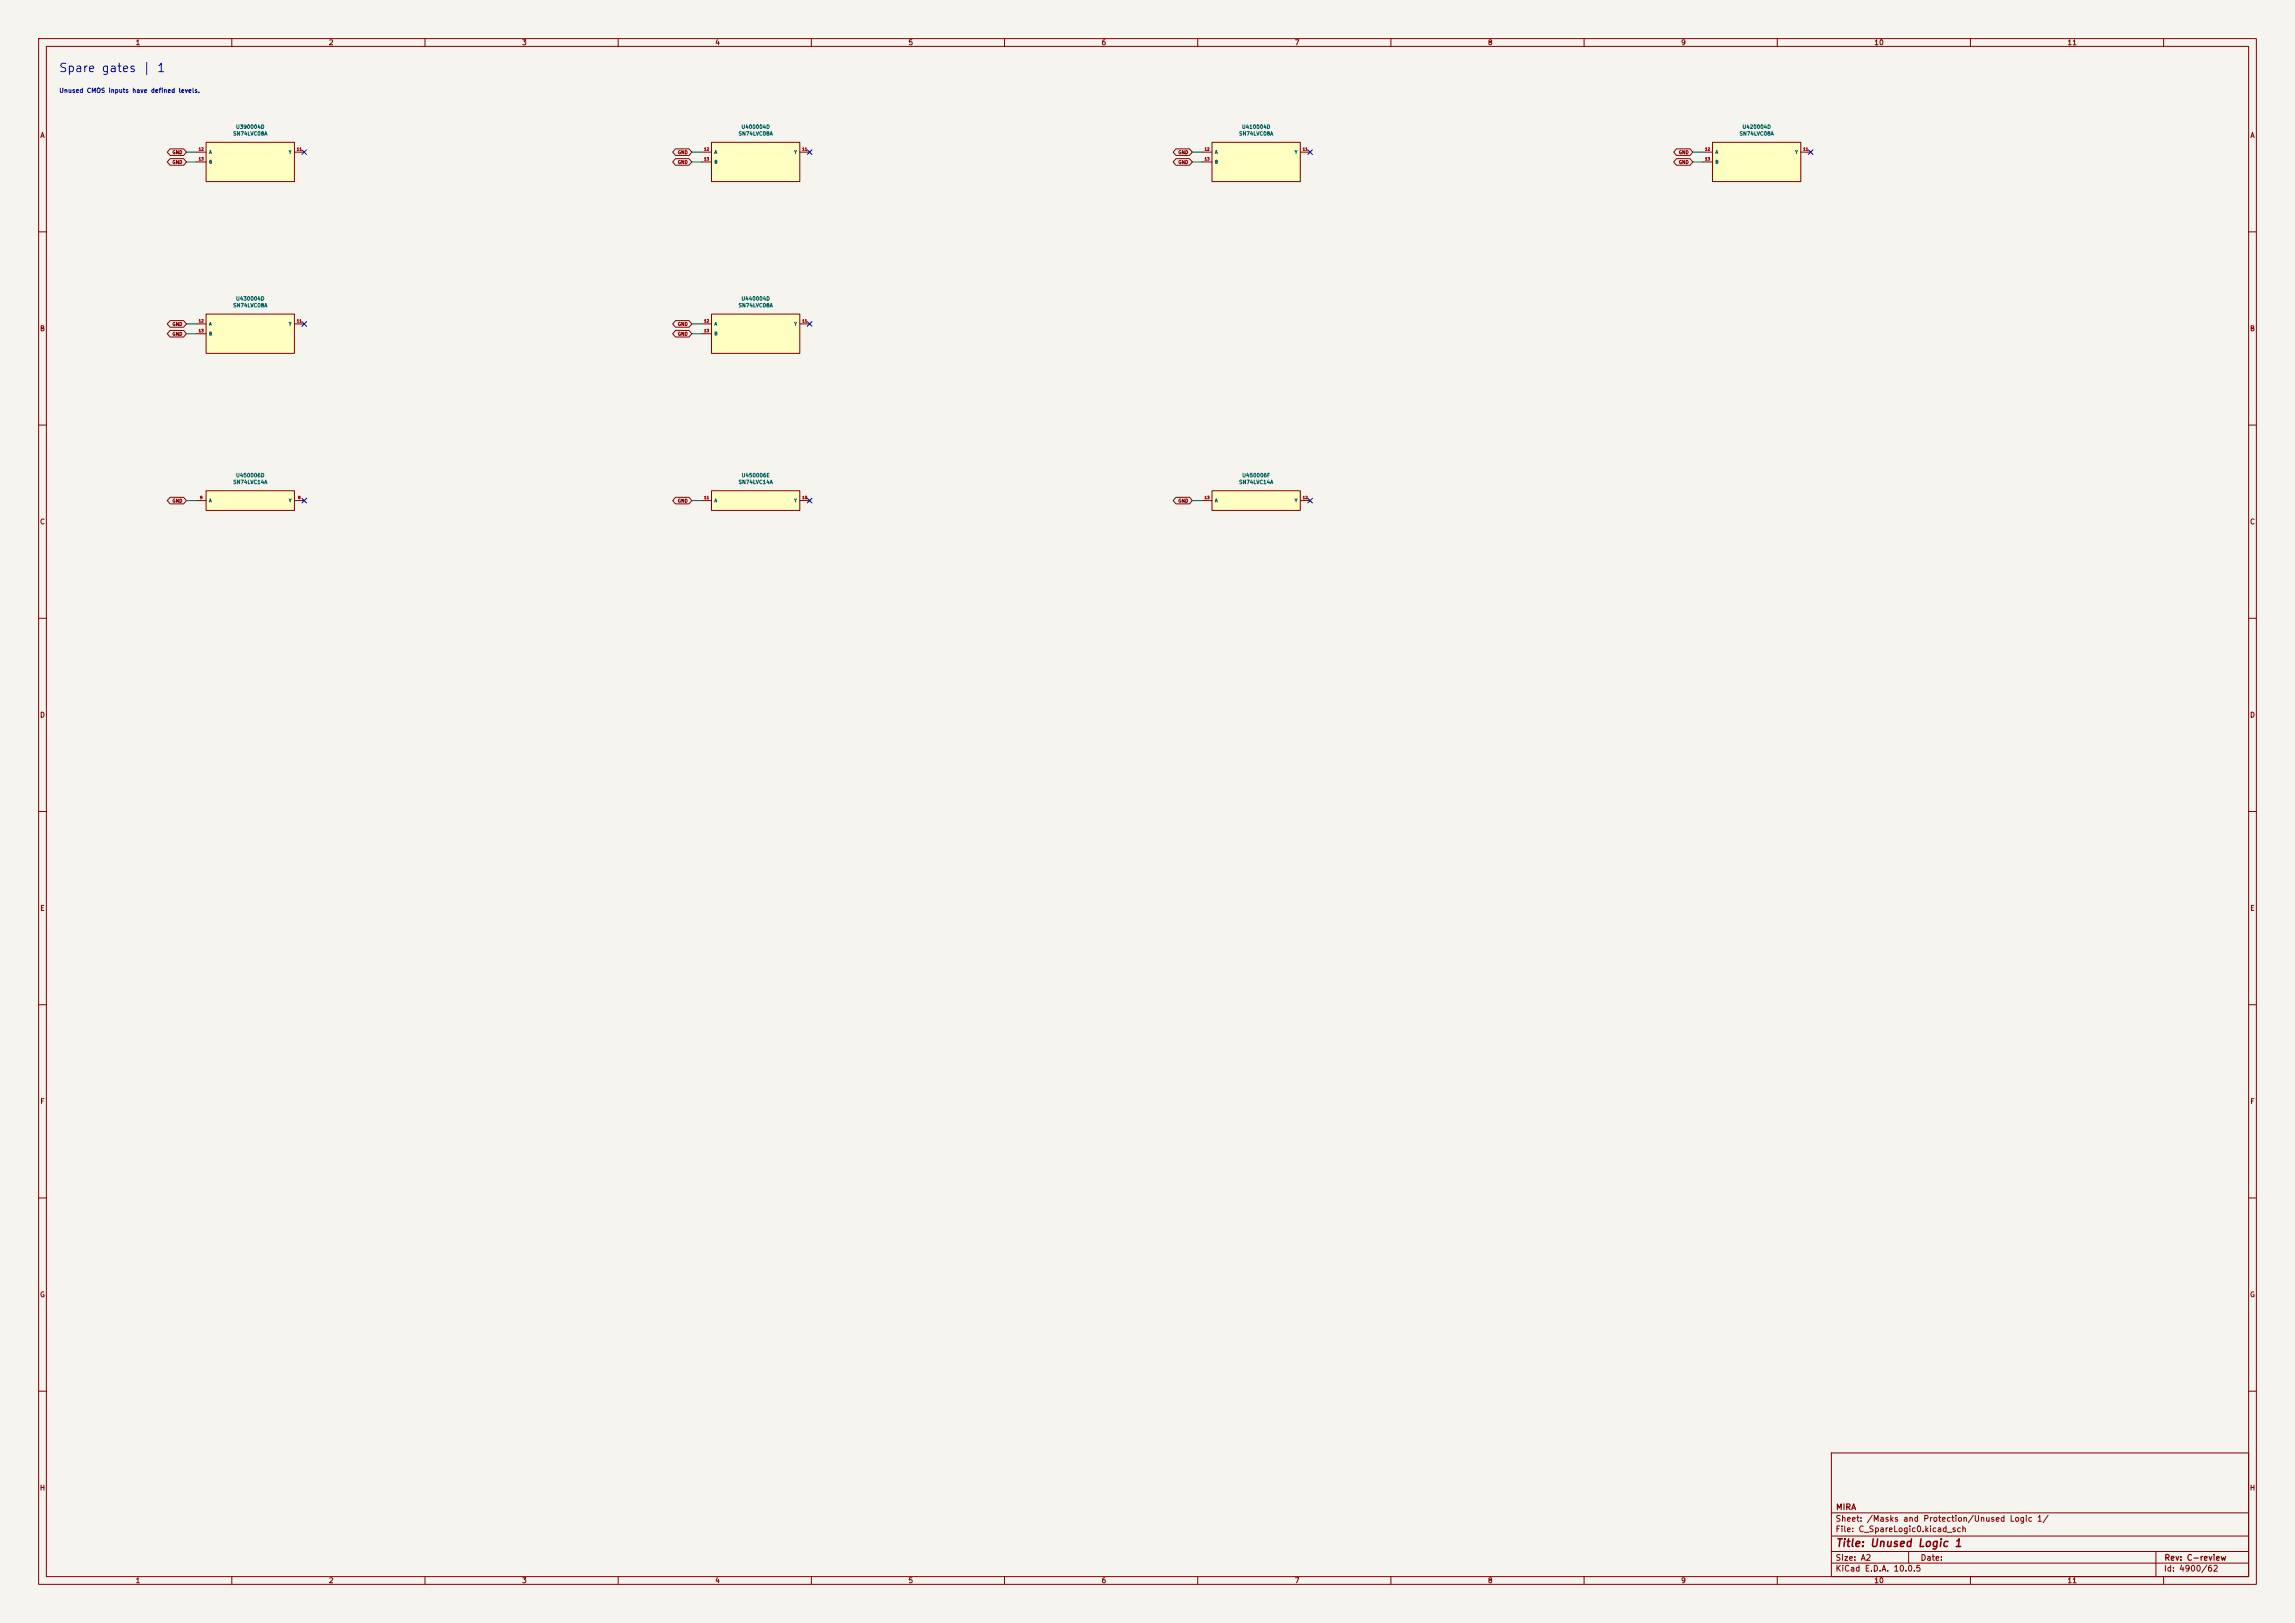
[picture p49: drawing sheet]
<svg xmlns="http://www.w3.org/2000/svg" width="594mm" height="420mm" viewBox="0 0 594 420" stroke-linecap="round" stroke-linejoin="round" font-family="sans-serif">
<defs><g id="words">
<text font-size="2.2" fill="#0000c2" x="15.1" y="19.2">Spare gates | 1</text>
<text font-size="2" fill="#840000" x="475" y="400.8">Title: Unused Logic 1</text>
<g font-size="1.5" fill="#840000">
<text x="475" y="394.1">Sheet: /Masks and Protection/Unused Logic 1/</text>
<text x="475.1" y="391.1">MIRA</text>
<text x="475" y="396.8">File: C_SpareLogic0.kicad_sch</text>
<text x="475" y="407">KiCad E.D.A. 10.0.5</text>
<text x="475" y="404.2">Size: A2</text>
<text x="497" y="404.2">Date:</text>
<text x="560" y="407">Id: 4900/62</text>
<text x="560.1" y="404.2">Rev: C-review</text>
</g>
<g font-size="1.3" fill="#840000">
<text x="35" y="12">1</text>
<text x="85" y="12">2</text>
<text x="135" y="12">3</text>
<text x="185" y="12">4</text>
<text x="235" y="12">5</text>
<text x="285" y="12">6</text>
<text x="335" y="12">7</text>
<text x="385" y="12">8</text>
<text x="435" y="12">9</text>
<text x="485" y="12">10</text>
<text x="535" y="12">11</text>
<text x="10.3" y="36">A</text>
<text x="582.3" y="36">A</text>
<text x="10.2" y="86">B</text>
<text x="582.2" y="86">B</text>
<text x="10.2" y="136">C</text>
<text x="582.2" y="136">C</text>
<text x="10.2" y="186">D</text>
<text x="582.2" y="186">D</text>
<text x="10.3" y="236">E</text>
<text x="582.3" y="236">E</text>
<text x="10.3" y="286">F</text>
<text x="582.3" y="286">F</text>
<text x="10.2" y="336">G</text>
<text x="582.2" y="336">G</text>
<text x="10.2" y="386">H</text>
<text x="582.2" y="386">H</text>
<text x="35" y="410">1</text>
<text x="85" y="410">2</text>
<text x="135" y="410">3</text>
<text x="185" y="410">4</text>
<text x="235" y="410">5</text>
<text x="285" y="410">6</text>
<text x="335" y="410">7</text>
<text x="385" y="410">8</text>
<text x="435" y="410">9</text>
<text x="485" y="410">10</text>
<text x="535" y="410">11</text>
</g>
<text font-size="1.2" fill="#0000c2" x="15.2" y="24.3">Unused CMOS inputs have defined levels.</text>
<g font-size="1" fill="#006464">
<text x="60.2" y="35.3">SN74LVC08A</text>
<text x="61" y="33.5">U390004D</text>
<text x="191.1" y="35.3">SN74LVC08A</text>
<text x="191.8" y="33.5">U400004D</text>
<text x="320.6" y="35.3">SN74LVC08A</text>
<text x="321.3" y="33.5">U410004D</text>
<text x="450.1" y="35.3">SN74LVC08A</text>
<text x="450.9" y="33.5">U420004D</text>
<text x="61" y="78">U430004D</text>
<text x="191.8" y="78">U440004D</text>
<text x="60.2" y="79.7">SN74LVC08A</text>
<text x="191.1" y="79.7">SN74LVC08A</text>
<text x="60.2" y="125.5">SN74LVC14A</text>
<text x="61" y="123.7">U450006D</text>
<text x="191.1" y="125.5">SN74LVC14A</text>
<text x="191.8" y="123.7">U450006E</text>
<text x="320.6" y="125.5">SN74LVC14A</text>
<text x="321.4" y="123.7">U450006F</text>
</g>
<g font-size=".9" fill="#840000">
<text x="44.5" y="40.1">GND</text>
<text x="175.3" y="40.1">GND</text>
<text x="304.9" y="40.1">GND</text>
<text x="434.4" y="40.1">GND</text>
<text x="44.5" y="42.6">GND</text>
<text x="175.3" y="42.6">GND</text>
<text x="304.9" y="42.6">GND</text>
<text x="434.4" y="42.6">GND</text>
<text x="44.5" y="87.1">GND</text>
<text x="44.5" y="84.5">GND</text>
<text x="175.3" y="87.1">GND</text>
<text x="175.3" y="84.5">GND</text>
<text x="44.5" y="130.2">GND</text>
<text x="175.3" y="130.2">GND</text>
<text x="304.9" y="130.2">GND</text>
</g>
<g font-size=".8" fill="#006464">
<text x="54" y="40">A</text>
<text x="74.7" y="40">Y</text>
<text x="184.8" y="40">A</text>
<text x="205.5" y="40">Y</text>
<text x="314.4" y="40">A</text>
<text x="335" y="40">Y</text>
<text x="443.9" y="40">A</text>
<text x="464.6" y="40">Y</text>
<text x="54" y="42.5">B</text>
<text x="184.8" y="42.5">B</text>
<text x="314.4" y="42.5">B</text>
<text x="443.9" y="42.5">B</text>
<text x="54" y="84.4">A</text>
<text x="54" y="87">B</text>
<text x="74.7" y="84.4">Y</text>
<text x="184.8" y="84.4">A</text>
<text x="184.8" y="87">B</text>
<text x="205.5" y="84.4">Y</text>
<text x="54" y="130.2">A</text>
<text x="74.7" y="130.2">Y</text>
<text x="184.8" y="130.2">A</text>
<text x="205.5" y="130.2">Y</text>
<text x="314.4" y="130.2">A</text>
<text x="335" y="130.2">Y</text>
</g>
<g font-size=".7" fill="#a90000">
<text x="51.3" y="39.1">12</text>
<text x="51.3" y="41.7">13</text>
<text x="76.7" y="39.1">11</text>
<text x="182.1" y="39.1">12</text>
<text x="182.1" y="41.7">13</text>
<text x="207.5" y="39.1">11</text>
<text x="311.7" y="39.1">12</text>
<text x="311.7" y="41.7">13</text>
<text x="337.1" y="39.1">11</text>
<text x="441.2" y="39.1">12</text>
<text x="441.2" y="41.7">13</text>
<text x="466.6" y="39.1">11</text>
<text x="51.3" y="83.6">12</text>
<text x="76.7" y="83.6">11</text>
<text x="182.1" y="83.6">12</text>
<text x="207.5" y="83.6">11</text>
<text x="51.3" y="86.1">13</text>
<text x="182.1" y="86.1">13</text>
<text x="51.7" y="129.3">9</text>
<text x="77.1" y="129.3">8</text>
<text x="182.1" y="129.3">11</text>
<text x="207.5" y="129.3">10</text>
<text x="311.7" y="129.3">13</text>
<text x="337.1" y="129.3">12</text>
</g>
</g></defs>
<path d="M0 0h594v420h-594z" fill="#f5f4ef" stroke="#f5f4ef" stroke-width=".26"/>
<g fill="none" stroke="#840000" stroke-width=".26">
<path d="M10 10h574v400h-574zM12 12h570v396h-570zM60 10v2M110 10v2M160 10v2M210 10v2M260 10v2M310 10v2M360 10v2M410 10v2M460 10v2M510 10v2"/>
<path d="M560 10v2M10 60h2M582 60h2M10 110h2M582 110h2M10 160h2M582 160h2M10 210h2M582 210h2M10 260h2M582 260h2M10 310h2"/>
<path d="M582 310h2M10 360h2M474 376h108v32h-108zM582 360h2M474 397.5h108M474 391.5h108M60 408v2M110 408v2M160 408v2M210 408v2M260 408v2M310 408v2"/>
<path d="M360 408v2M410 408v2M460 408v2M474 404.5h108M474 401.5h108M494 401.5v3M510 408v2M558 401.5v6.5M560 408v2"/>
</g>
<path d="M313.7 127h22.8v5.1h-22.8z" fill="#ffffc2"/>
<path d="M311.1 129.5h2.6M313.7 127h22.8v5.1h-22.8zM336.5 129.5h2.6" fill="none" stroke="#840000" stroke-width=".26"/>
<path d="M53.3 127h22.9v5.1h-22.9z" fill="#ffffc2"/>
<path d="M50.8 129.5h2.5M53.3 127h22.9v5.1h-22.9zM76.2 129.5h2.5" fill="none" stroke="#840000" stroke-width=".26"/>
<path d="M184.1 36.8h22.9v10.2h-22.9z" fill="#ffffc2"/>
<path d="M181.6 39.4h2.5M184.1 36.8h22.9v10.2h-22.9zM207 39.4h2.5M181.6 41.9h2.5" fill="none" stroke="#840000" stroke-width=".26"/>
<path d="M313.7 36.8h22.8v10.2h-22.8z" fill="#ffffc2"/>
<path d="M311.1 39.4h2.6M313.7 36.8h22.8v10.2h-22.8zM336.5 39.4h2.6M311.1 41.9h2.6" fill="none" stroke="#840000" stroke-width=".26"/>
<path d="M184.1 127h22.9v5.1h-22.9z" fill="#ffffc2"/>
<path d="M181.6 129.5h2.5M184.1 127h22.9v5.1h-22.9zM207 129.5h2.5" fill="none" stroke="#840000" stroke-width=".26"/>
<path d="M184.1 81.3h22.9v10.1h-22.9z" fill="#ffffc2"/>
<path d="M181.6 83.8h2.5M181.6 86.4h2.5M184.1 81.3h22.9v10.1h-22.9zM207 83.8h2.5" fill="none" stroke="#840000" stroke-width=".26"/>
<path d="M53.3 36.8h22.9v10.2h-22.9z" fill="#ffffc2"/>
<path d="M50.8 39.4h2.5M53.3 36.8h22.9v10.2h-22.9zM76.2 39.4h2.5M50.8 41.9h2.5" fill="none" stroke="#840000" stroke-width=".26"/>
<path d="M53.3 81.3h22.9v10.1h-22.9z" fill="#ffffc2"/>
<path d="M50.8 83.8h2.5M50.8 86.4h2.5M53.3 81.3h22.9v10.1h-22.9zM76.2 83.8h2.5" fill="none" stroke="#840000" stroke-width=".26"/>
<path d="M443.2 36.8h22.9v10.2h-22.9z" fill="#ffffc2"/>
<g fill="none" stroke="#840000" stroke-width=".26">
<path d="M44 38.5h3.5l.8 .9-.8 .8h-3.5l-.7-.8zM174.8 38.5h3.5l.8 .9-.8 .8h-3.5l-.7-.8zM304.4 38.5h3.5l.7 .9-.7 .8h-3.5l-.8-.8zM433.9 38.5h3.5l.7 .9-.7 .8h-3.5l-.7-.8zM440.7 39.4h2.5M443.2 36.8h22.9v10.2h-22.9zM466.1 39.4h2.5M44 41.1h3.5l.8 .8-.8 .9h-3.5l-.7-.9zM174.8 41.1h3.5l.8 .8-.8 .9h-3.5l-.7-.9zM304.4 41.1h3.5l.7 .8-.7 .9h-3.5l-.8-.9zM433.9 41.1h3.5l.7 .8-.7 .9h-3.5l-.7-.9zM440.7 41.9h2.5"/>
<path d="M44 85.5h3.5l.8 .9-.8 .8h-3.5l-.7-.8zM44 83h3.5l.8 .8-.8 .9h-3.5l-.7-.9zM174.8 85.5h3.5l.8 .9-.8 .8h-3.5l-.7-.8zM174.8 83h3.5l.8 .8-.8 .9h-3.5l-.7-.9zM44 128.7h3.5l.8 .8-.8 .9h-3.5l-.7-.9zM174.8 128.7h3.5l.8 .8-.8 .9h-3.5l-.7-.9zM304.4 128.7h3.5l.7 .8-.7 .9h-3.5l-.8-.9z"/>
</g>
<g fill="none" stroke="#009600" stroke-width=".26">
<path d="M48.3 39.4h2.5M179.1 39.4h2.5M308.6 39.4h2.5M438.1 39.4h2.6M48.3 41.9h2.5M179.1 41.9h2.5M308.6 41.9h2.5M438.1 41.9h2.6M48.3 86.4h2.5M48.3 83.8h2.5M179.1 86.4h2.5M179.1 83.8h2.5"/>
<path d="M48.3 129.5h2.5M179.1 129.5h2.5M308.6 129.5h2.5"/>
</g>
<g fill="none" stroke="#000084" stroke-width=".26">
<path d="M78.1 38.8l1.2 1.2M79.3 38.8l-1.2 1.2M208.9 38.8l1.3 1.2M210.2 38.8l-1.3 1.2M338.5 38.8l1.2 1.2M339.7 38.8l-1.2 1.2M468 38.8l1.2 1.2M469.2 38.8l-1.2 1.2M78.1 83.2l1.2 1.2M79.3 83.2l-1.2 1.2M208.9 83.2l1.3 1.2M210.2 83.2l-1.3 1.2"/>
<path d="M78.1 128.9l1.2 1.2M79.3 128.9l-1.2 1.2M208.9 128.9l1.3 1.2M210.2 128.9l-1.3 1.2M338.5 128.9l1.2 1.2M339.7 128.9l-1.2 1.2"/>
</g>
<use href="#words"/>
</svg>
